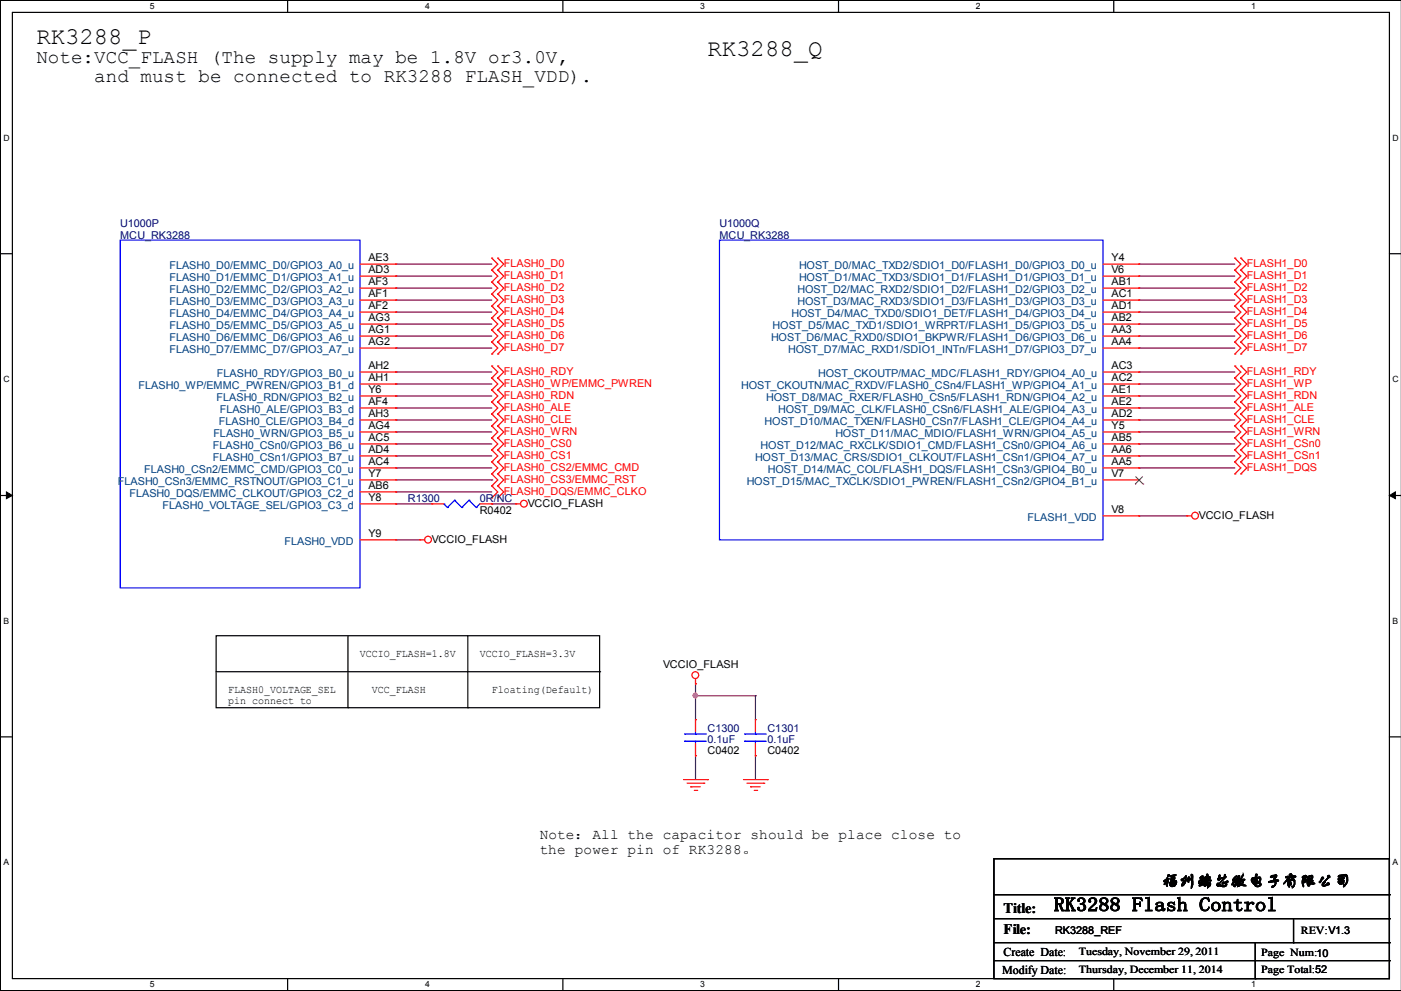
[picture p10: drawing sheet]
<svg xmlns="http://www.w3.org/2000/svg" width="297mm" height="210mm" viewBox="0 0 297 210" stroke-linecap="round" stroke-linejoin="round" font-family="sans-serif">
<defs><g id="words">
<g font-size="5.1">
<text x="7.7" y="9.3">RK3288_P</text>
<text x="149.9" y="11.9">RK3288_Q</text>
</g>
<g font-size="4.1">
<text x="7.7" y="13.4">Note:VCC_FLASH (The supply may be 1.8V or3.0V,</text>
<text x="19.9" y="17.4">and must be connected to RK3288 FLASH_VDD).</text>
<text x="223.4" y="193">RK3288 Flash Control</text>
</g>
<text font-size="3.6" x="246.2" y="187.7">福州瑞芯微电子有限公司</text>
<g font-size="3">
<text x="114.4" y="177.8">Note：All the capacitor should be place close to</text>
<text x="114.4" y="180.8">the power pin of RK3288。</text>
<text x="212.7" y="193.4">Title:</text>
<text x="212.7" y="198">File:</text>
</g>
<g font-size="2.5">
<text x="212.7" y="202.5">Create Date:</text>
<text x="212.4" y="206.3">Modify Date:</text>
</g>
<g font-size="2.3" fill="#000080">
<text x="25.5" y="48">U1000P</text>
<text x="25.5" y="50.5">MCU_RK3288</text>
<text x="152.5" y="48">U1000Q</text>
<text x="152.5" y="50.5">MCU_RK3288</text>
<text x="86.4" y="106.4">R1300</text>
<text x="101.7" y="106.4">0R/NC</text>
<text x="150" y="155.2">C1300</text>
<text x="162.7" y="155.2">C1301</text>
<text x="150" y="157.5">0.1uF</text>
<text x="162.7" y="157.5">0.1uF</text>
</g>
<g font-size="2.3" fill="#004080">
<text x="35.9" y="57.1">FLASH0_D0/EMMC_D0/GPIO3_A0_u</text>
<text x="35.9" y="59.6">FLASH0_D1/EMMC_D1/GPIO3_A1_u</text>
<text x="169.3" y="59.6">HOST_D1/MAC_TXD3/SDIO1_D1/FLASH1_D1/GPIO3_D1_u</text>
<text x="169.3" y="57.1">HOST_D0/MAC_TXD2/SDIO1_D0/FLASH1_D0/GPIO3_D0_u</text>
<text x="35.9" y="62.1">FLASH0_D2/EMMC_D2/GPIO3_A2_u</text>
<text x="35.9" y="64.7">FLASH0_D3/EMMC_D3/GPIO3_A3_u</text>
<text x="169" y="64.7">HOST_D3/MAC_RXD3/SDIO1_D3/FLASH1_D3/GPIO3_D3_u</text>
<text x="169" y="62.1">HOST_D2/MAC_RXD2/SDIO1_D2/FLASH1_D2/GPIO3_D2_u</text>
<text x="35.9" y="67.2">FLASH0_D4/EMMC_D4/GPIO3_A4_u</text>
<text x="35.9" y="69.8">FLASH0_D5/EMMC_D5/GPIO3_A5_u</text>
<text x="163.8" y="69.8">HOST_D5/MAC_TXD1/SDIO1_WRPRT/FLASH1_D5/GPIO3_D5_u</text>
<text x="167.7" y="67.2">HOST_D4/MAC_TXD0/SDIO1_DET/FLASH1_D4/GPIO3_D4_u</text>
<text x="35.9" y="72.3">FLASH0_D6/EMMC_D6/GPIO3_A6_u</text>
<text x="35.9" y="74.8">FLASH0_D7/EMMC_D7/GPIO3_A7_u</text>
<text x="163.4" y="72.3">HOST_D6/MAC_RXD0/SDIO1_BKPWR/FLASH1_D6/GPIO3_D6_u</text>
<text x="167.1" y="74.8">HOST_D7/MAC_RXD1/SDIO1_INTn/FLASH1_D7/GPIO3_D7_u</text>
<text x="29.4" y="82.5">FLASH0_WP/EMMC_PWREN/GPIO3_B1_d</text>
<text x="46" y="79.9">FLASH0_RDY/GPIO3_B0_u</text>
<text x="157.1" y="82.5">HOST_CKOUTN/MAC_RXDV/FLASH0_CSn4/FLASH1_WP/GPIO4_A1_u</text>
<text x="173.4" y="79.9">HOST_CKOUTP/MAC_MDC/FLASH1_RDY/GPIO4_A0_u</text>
<text x="45.9" y="85">FLASH0_RDN/GPIO3_B2_u</text>
<text x="46.6" y="87.5">FLASH0_ALE/GPIO3_B3_d</text>
<text x="162.4" y="85">HOST_D8/MAC_RXER/FLASH0_CSn5/FLASH1_RDN/GPIO4_A2_u</text>
<text x="164.9" y="87.5">HOST_D9/MAC_CLK/FLASH0_CSn6/FLASH1_ALE/GPIO4_A3_u</text>
<text x="45.1" y="95.2">FLASH0_CSn0/GPIO3_B6_u</text>
<text x="45.2" y="92.6">FLASH0_WRN/GPIO3_B5_u</text>
<text x="46.4" y="90.1">FLASH0_CLE/GPIO3_B4_d</text>
<text x="161.2" y="95.2">HOST_D12/MAC_RXCLK/SDIO1_CMD/FLASH1_CSn0/GPIO4_A6_u</text>
<text x="162.1" y="90.1">HOST_D10/MAC_TXEN/FLASH0_CSn7/FLASH1_CLE/GPIO4_A4_u</text>
<text x="177" y="92.6">HOST_D11/MAC_MDIO/FLASH1_WRN/GPIO4_A5_u</text>
<text x="30.6" y="100.2">FLASH0_CSn2/EMMC_CMD/GPIO3_C0_u</text>
<text x="45.1" y="97.7">FLASH0_CSn1/GPIO3_B7_u</text>
<text x="160" y="97.7">HOST_D13/MAC_CRS/SDIO1_CLKOUT/FLASH1_CSn1/GPIO4_A7_u</text>
<text x="162.7" y="100.2">HOST_D14/MAC_COL/FLASH1_DQS/FLASH1_CSn3/GPIO4_B0_u</text>
<text x="25" y="102.8">FLASH0_CSn3/EMMC_RSTNOUT/GPIO3_C1_u</text>
<text x="27.4" y="105.3">FLASH0_DQS/EMMC_CLKOUT/GPIO3_C2_d</text>
<text x="34.5" y="107.9">FLASH0_VOLTAGE_SEL/GPIO3_C3_d</text>
<text x="158.3" y="102.8">HOST_D15/MAC_TXCLK/SDIO1_PWREN/FLASH1_CSn2/GPIO4_B1_u</text>
<text x="217.8" y="110.4">FLASH1_VDD</text>
<text x="60.3" y="115.5">FLASH0_VDD</text>
</g>
<g font-size="2.3">
<text x="78.1" y="55.4">AE3</text>
<text x="78.1" y="57.9">AD3</text>
<text x="235.6" y="57.9">V6</text>
<text x="235.6" y="55.4">Y4</text>
<text x="78.1" y="60.5">AF3</text>
<text x="78.1" y="63">AF1</text>
<text x="78.1" y="65.5">AF2</text>
<text x="235.6" y="63">AC1</text>
<text x="235.6" y="60.5">AB1</text>
<text x="235.6" y="65.5">AD1</text>
<text x="78.1" y="68.1">AG3</text>
<text x="78.1" y="70.6">AG1</text>
<text x="235.6" y="70.6">AA3</text>
<text x="235.6" y="68.1">AB2</text>
<text x="78.1" y="73.2">AG2</text>
<text x="235.6" y="73.2">AA4</text>
<text x="78.1" y="78.2">AH2</text>
<text x="78.1" y="80.8">AH1</text>
<text x="78.1" y="83.3">Y6</text>
<text x="235.6" y="83.3">AE1</text>
<text x="235.6" y="78.2">AC3</text>
<text x="235.6" y="80.8">AC2</text>
<text x="78.1" y="85.9">AF4</text>
<text x="78.1" y="88.4">AH3</text>
<text x="235.6" y="88.4">AD2</text>
<text x="235.6" y="85.9">AE2</text>
<text x="78.1" y="90.9">AG4</text>
<text x="78.1" y="93.5">AC5</text>
<text x="235.6" y="93.5">AB5</text>
<text x="235.6" y="90.9">Y5</text>
<text x="78.1" y="101.1">Y7</text>
<text x="78.1" y="96">AD4</text>
<text x="78.1" y="98.6">AC4</text>
<text x="235.6" y="96">AA6</text>
<text x="235.6" y="101.1">V7</text>
<text x="235.6" y="98.6">AA5</text>
<text x="78.1" y="103.6">AB6</text>
<text x="78.1" y="106.2">Y8</text>
<text x="111.9" y="107.4">VCCIO_FLASH</text>
<text x="78.1" y="113.8">Y9</text>
<text x="101.7" y="109">R0402</text>
<text x="235.6" y="108.7">V8</text>
<text x="254.1" y="110">VCCIO_FLASH</text>
<text x="91.5" y="115.1">VCCIO_FLASH</text>
<text x="76.3" y="139.2">VCCIO_FLASH=1.8V</text>
<text x="101.7" y="139.2">VCCIO_FLASH=3.3V</text>
<text x="140.6" y="141.5">VCCIO_FLASH</text>
<text x="48.3" y="146.8">FLASH0_VOLTAGE_SEL</text>
<text x="48.3" y="149.1">pin connect to</text>
<text x="78.8" y="146.8">VCC_FLASH</text>
<text x="104.2" y="146.8">Floating(Default)</text>
<text x="150" y="159.8">C0402</text>
<text x="162.7" y="159.8">C0402</text>
<text x="223.6" y="197.9">RK3288_REF</text>
<text x="275.7" y="198">REV:V1.3</text>
<text x="228.7" y="202.3">Tuesday, November 29, 2011</text>
<text x="267.3" y="202.5">Page Num:10</text>
<text x="228.7" y="206.1">Thursday, December 11, 2014</text>
<text x="267.3" y="206.1">Page Total:52</text>
</g>
<g font-size="2.3" fill="#f00">
<text x="106.8" y="56.6">FLASH0_D0</text>
<text x="106.8" y="59.2">FLASH0_D1</text>
<text x="264.3" y="56.6">FLASH1_D0</text>
<text x="264.3" y="59.2">FLASH1_D1</text>
<text x="106.8" y="61.7">FLASH0_D2</text>
<text x="106.8" y="64.3">FLASH0_D3</text>
<text x="264.3" y="61.7">FLASH1_D2</text>
<text x="264.3" y="64.3">FLASH1_D3</text>
<text x="106.8" y="66.8">FLASH0_D4</text>
<text x="106.8" y="69.3">FLASH0_D5</text>
<text x="106.8" y="71.9">FLASH0_D6</text>
<text x="264.3" y="69.3">FLASH1_D5</text>
<text x="264.3" y="66.8">FLASH1_D4</text>
<text x="264.3" y="71.9">FLASH1_D6</text>
<text x="106.8" y="74.4">FLASH0_D7</text>
<text x="264.3" y="74.4">FLASH1_D7</text>
<text x="106.8" y="79.5">FLASH0_RDY</text>
<text x="106.8" y="82">FLASH0_WP/EMMC_PWREN</text>
<text x="264.3" y="79.5">FLASH1_RDY</text>
<text x="264.3" y="82">FLASH1_WP</text>
<text x="106.8" y="84.6">FLASH0_RDN</text>
<text x="106.8" y="87.1">FLASH0_ALE</text>
<text x="106.8" y="89.7">FLASH0_CLE</text>
<text x="264.3" y="84.6">FLASH1_RDN</text>
<text x="264.3" y="87.1">FLASH1_ALE</text>
<text x="264.3" y="89.7">FLASH1_CLE</text>
<text x="106.8" y="92.2">FLASH0_WRN</text>
<text x="106.8" y="94.7">FLASH0_CS0</text>
<text x="264.3" y="94.7">FLASH1_CSn0</text>
<text x="264.3" y="92.2">FLASH1_WRN</text>
<text x="106.8" y="97.3">FLASH0_CS1</text>
<text x="106.8" y="99.8">FLASH0_CS2/EMMC_CMD</text>
<text x="264.3" y="97.3">FLASH1_CSn1</text>
<text x="264.3" y="99.8">FLASH1_DQS</text>
<text x="106.8" y="102.4">FLASH0_CS3/EMMC_RST</text>
<text x="106.8" y="104.9">FLASH0_DQS/EMMC_CLKO</text>
</g>
<g font-size="1.8">
<text x="31.8" y="1.9">5</text>
<text x="90.1" y="1.9">4</text>
<text x="148.4" y="1.9">3</text>
<text x="206.8" y="1.9">2</text>
<text x="265.2" y="1.9">1</text>
<text x=".8" y="29.8">D</text>
<text x="295.2" y="29.8">D</text>
<text x=".8" y="80.9">C</text>
<text x="295.2" y="80.9">C</text>
<text x=".8" y="132.2">B</text>
<text x="295.2" y="132.2">B</text>
<text x=".8" y="183.3">A</text>
<text x="295.2" y="183.3">A</text>
<text x="31.8" y="209.2">5</text>
<text x="90.1" y="209.2">4</text>
<text x="148.4" y="209.2">3</text>
<text x="206.8" y="209.2">2</text>
<text x="265.2" y="209.2">1</text>
</g>
</g></defs>
<path d="M2.6 2.6h291.9v204.7h-291.9zM297 .1h-296.9v209.8h296.9" fill="none" stroke="#000" stroke-width=".25"/>
<g fill="#fff">
<path d="M31.7 .3h1.1v2.1h-1.1z"/>
<path d="M31.7 207.6h1.1v2h-1.1z"/>
</g>
<path d="M61 .1v2.5M61 207.3v2.6" fill="none" stroke="#000" stroke-width=".25"/>
<g fill="#fff">
<path d="M90.1 .3h1v2.1h-1z"/>
<path d="M90.1 207.6h1v2h-1z"/>
</g>
<path d="M119.3 .1v2.5M119.3 207.3v2.6" fill="none" stroke="#000" stroke-width=".25"/>
<g fill="#fff">
<path d="M148.4 .3h1v2.1h-1z"/>
<path d="M148.4 207.6h1v2h-1z"/>
</g>
<path d="M177.7 .1v2.5M177.7 207.3v2.6" fill="none" stroke="#000" stroke-width=".25"/>
<g fill="#fff">
<path d="M206.8 .3h1.1v2.1h-1.1z"/>
<path d="M206.8 207.6h1.1v2h-1.1z"/>
</g>
<path d="M236.1 .1v2.5M236.1 207.3v2.6" fill="none" stroke="#000" stroke-width=".25"/>
<g fill="#fff">
<path d="M265.2 .3h1v2.1h-1z"/>
<path d="M265.2 207.6h1v2h-1z"/>
<path d="M.8 28.2h1.2v2h-1.2z"/>
<path d="M295.1 28.2h1.3v2h-1.3z"/>
<path d="M.8 79.3h1.2v2.1h-1.2z"/>
<path d="M295.1 79.3h1.3v2.1h-1.3z"/>
</g>
<path d="M.1 53.8h2.5M294.5 53.8h2.5" fill="none" stroke="#000" stroke-width=".25"/>
<g fill="#fff">
<path d="M.8 130.6h1.1v2h-1.1z"/>
<path d="M295.1 130.6h1.2v2h-1.2z"/>
</g>
<path d="M.1 105h2.5M294.5 105h2.5" fill="none" stroke="#000" stroke-width=".25"/>
<path d="M1.4 104.2l1.2 .8-1.2 .7zM294.5 105l1.2-.8v1.5z" fill="#000" stroke="#000" stroke-width=".21"/>
<g fill="#fff">
<path d="M.8 181.7h1.1v2h-1.1z"/>
<path d="M295.1 181.7h1.1v2h-1.1z"/>
</g>
<g fill="none" stroke="#000" stroke-width=".25">
<path d="M45.8 134.7h81.3v15.2h-81.3zM73.7 134.7v15.2M99.1 134.7v15.2M.1 156.1h2.5M45.8 142.3h81.3M73.7 149.9h.1M99.1 149.9h.1M127.1 142.3h.1M294.5 156.1h2.5M210.7 181.9h83.8v25.4h-83.8zM210.7 189.6h83.8M210.7 194.6h83.8"/>
<path d="M210.7 199.7h83.8M266 199.7v7.6M274.2 199.7h.1M274.2 194.6v5.1M294.5 189.6h.1M294.5 194.6h.1M294.5 199.7h.1M210.7 203.5h83.8M266 207.3h.1M294.5 203.5h.1"/>
</g>
<g fill="none" stroke="#800040" stroke-width=".25">
<path d="M83.9 56h.1M83.9 58.5h.1M83.9 56h20.3M83.9 58.5h20.3M241.4 56h.1M241.4 58.5h.1M241.4 56h20.3M241.4 58.5h20.3M83.9 73.7h.1M83.9 71.2h.1M83.9 68.7h.1M83.9 66.1h.1"/>
<path d="M83.9 63.6h.1M83.9 61h.1M83.9 78.8h.1M83.9 63.6h20.3M83.9 61h20.3M83.9 66.1h20.3M83.9 68.7h20.3M83.9 71.2h20.3M83.9 73.7h20.3M83.9 78.8h20.3M241.4 63.6h.1M241.4 61h.1"/>
<path d="M241.4 66.1h.1M241.4 68.7h.1M241.4 71.2h.1M241.4 73.7h.1M241.4 78.8h.1M241.4 63.6h20.3M241.4 61h20.3M241.4 66.1h20.3M241.4 68.7h20.3M241.4 71.2h20.3M241.4 73.7h20.3M241.4 78.8h20.3"/>
<path d="M83.9 94.1h.1M83.9 86.4h.1M83.9 81.4h.1M83.9 91.5h.1M83.9 89h.1M83.9 83.9h.1M83.9 96.6h.1M83.9 99.1h.1M83.9 81.4h20.3M83.9 86.4h20.3M83.9 83.9h20.3M83.9 89h20.3"/>
<path d="M83.9 91.5h20.3M83.9 96.6h20.3M83.9 94.1h20.3M83.9 99.1h20.3M241.4 81.4h.1M241.4 86.4h.1M241.4 83.9h.1M241.4 89h.1M241.4 91.5h.1M241.4 96.6h.1M241.4 94.1h.1M241.4 99.1h.1"/>
<path d="M241.4 81.4h20.3M241.4 86.4h20.3M241.4 83.9h20.3M241.4 89h20.3M241.4 91.5h20.3M241.4 96.6h20.3M241.4 94.1h20.3M241.4 99.1h20.3M83.9 104.2h.1M83.9 114.4h.1M83.9 106.8h.1M83.9 101.7h20.3"/>
<path d="M83.9 104.2h20.3M83.9 114.4h5.1M83.9 106.8h7.6M104.2 101.7h.1M104.2 106.8h.1M104.2 106.8h5.1M241.4 109.3h.1M241.4 109.3h10.1M147.4 147.4h.1M147.4 144.9h.1M147.4 147.4h12.7M147.4 144.9v7.6"/>
<path d="M160.1 147.4h.1M160.1 147.4v5.1M147.4 160.1h.1M147.4 160.1v5.1M160.1 160.1h.1M160.1 160.1v5.1"/>
</g>
<circle cx="147.4" cy="147.4" r=".47" fill="#f0f" stroke="#f0f" stroke-width=".25"/>
<g fill="none" stroke="#f00" stroke-width=".25">
<path d="M76.3 56h7.6M76.3 58.5h7.6M83.9 56h.1M83.9 58.5h.1M104.2 57.2h.1M104.2 54.7h.1M104.2 59.8h.1M104.2 54.7l1.3 1.3-1.3 1.2M104.2 57.2l1.3 1.3-1.3 1.3M104.2 59.8l1.3 1.2-1.3 1.3M105.5 57.2h.1M105.5 54.7h.1"/>
<path d="M105.5 59.8h.1M105.5 54.7l1.3 1.3-1.3 1.2M105.5 57.2l1.3 1.3-1.3 1.3M105.5 59.8l1.3 1.2-1.3 1.3M233.8 56h7.6M233.8 58.5h7.6M241.4 58.5h.1M241.4 56h.1M261.7 57.2h.1M261.7 54.7h.1M261.7 59.8h.1M261.7 54.7l1.3 1.3-1.3 1.2"/>
<path d="M261.7 57.2l1.3 1.3-1.3 1.3M261.7 59.8l1.3 1.2-1.3 1.3M263 57.2h.1M263 54.7h.1M263 59.8h.1M263 54.7l1.2 1.3-1.2 1.2M263 57.2l1.2 1.3-1.2 1.3M263 59.8l1.2 1.2-1.2 1.3M76.3 61h7.6M76.3 63.6h7.6M76.3 66.1h7.6M76.3 68.7h7.6"/>
<path d="M76.3 71.2h7.6M76.3 73.7h7.6M76.3 78.8h7.6M83.9 61h.1M83.9 63.6h.1M83.9 66.1h.1M83.9 68.7h.1M83.9 71.2h.1M83.9 73.7h.1M83.9 78.8h.1M104.2 62.3h.1M104.2 64.9h.1"/>
<path d="M104.2 67.4h.1M104.2 69.9h.1M104.2 72.5h.1M104.2 75h.1M104.2 77.6h.1M104.2 62.3l1.3 1.3-1.3 1.3M104.2 64.9l1.3 1.2-1.3 1.3M104.2 67.4l1.3 1.3-1.3 1.2M104.2 69.9l1.3 1.3-1.3 1.3M104.2 72.5l1.3 1.2-1.3 1.3M104.2 77.6l1.3 1.2-1.3 1.3M105.5 62.3h.1"/>
<path d="M105.5 64.9h.1M105.5 67.4h.1M105.5 69.9h.1M105.5 72.5h.1M105.5 75h.1M105.5 77.6h.1M105.5 62.3l1.3 1.3-1.3 1.3M105.5 64.9l1.3 1.2-1.3 1.3M105.5 67.4l1.3 1.3-1.3 1.2M105.5 69.9l1.3 1.3-1.3 1.3M105.5 72.5l1.3 1.2-1.3 1.3M105.5 77.6l1.3 1.2-1.3 1.3"/>
<path d="M233.8 61h7.6M233.8 63.6h7.6M233.8 66.1h7.6M233.8 68.7h7.6M233.8 71.2h7.6M233.8 73.7h7.6M233.8 78.8h7.6M241.4 78.8h.1M241.4 73.7h.1M241.4 71.2h.1M241.4 68.7h.1M241.4 66.1h.1"/>
<path d="M241.4 63.6h.1M241.4 61h.1M261.7 62.3h.1M261.7 64.9h.1M261.7 69.9h.1M261.7 67.4h.1M261.7 72.5h.1M261.7 75h.1M261.7 77.6h.1M261.7 62.3l1.3 1.3-1.3 1.3M261.7 67.4l1.3 1.3-1.3 1.2M261.7 64.9l1.3 1.2-1.3 1.3"/>
<path d="M261.7 69.9l1.3 1.3-1.3 1.3M261.7 72.5l1.3 1.2-1.3 1.3M261.7 77.6l1.3 1.2-1.3 1.3M263 62.3h.1M263 64.9h.1M263 69.9h.1M263 67.4h.1M263 72.5h.1M263 75h.1M263 77.6h.1M263 62.3l1.2 1.3-1.2 1.3M263 67.4l1.2 1.3-1.2 1.2"/>
<path d="M263 64.9l1.2 1.2-1.2 1.3M263 69.9l1.2 1.3-1.2 1.3M263 72.5l1.2 1.2-1.2 1.3M263 77.6l1.2 1.2-1.2 1.3M76.3 81.4h7.6M76.3 83.9h7.6M76.3 86.4h7.6M76.3 89h7.6M76.3 91.5h7.6M76.3 94.1h7.6M76.3 96.6h7.6M76.3 99.1h7.6"/>
<path d="M83.9 81.4h.1M83.9 83.9h.1M83.9 86.4h.1M83.9 89h.1M83.9 91.5h.1M83.9 94.1h.1M83.9 96.6h.1M83.9 99.1h.1M104.2 80.1h.1M104.2 82.6h.1M104.2 85.2h.1M104.2 87.7h.1"/>
<path d="M104.2 90.3h.1M104.2 92.8h.1M104.2 95.3h.1M104.2 97.9h.1M104.2 80.1l1.3 1.3-1.3 1.2M104.2 82.6l1.3 1.3-1.3 1.3M104.2 85.2l1.3 1.2-1.3 1.3M104.2 87.7l1.3 1.3-1.3 1.3M104.2 90.3l1.3 1.2-1.3 1.3M104.2 92.8l1.3 1.3-1.3 1.2M104.2 95.3l1.3 1.3-1.3 1.3M104.2 97.9l1.3 1.2-1.3 1.3"/>
<path d="M105.5 80.1h.1M105.5 82.6h.1M105.5 85.2h.1M105.5 87.7h.1M105.5 90.3h.1M105.5 92.8h.1M105.5 95.3h.1M105.5 97.9h.1M105.5 80.1l1.3 1.3-1.3 1.2M105.5 82.6l1.3 1.3-1.3 1.3M105.5 85.2l1.3 1.2-1.3 1.3M105.5 87.7l1.3 1.3-1.3 1.3"/>
<path d="M105.5 90.3l1.3 1.2-1.3 1.3M105.5 92.8l1.3 1.3-1.3 1.2M105.5 95.3l1.3 1.3-1.3 1.3M105.5 97.9l1.3 1.2-1.3 1.3M233.8 81.4h7.6M233.8 83.9h7.6M233.8 86.4h7.6M233.8 89h7.6M233.8 91.5h7.6M233.8 94.1h7.6M233.8 96.6h7.6M233.8 99.1h7.6"/>
<path d="M241.4 99.1h.1M241.4 96.6h.1M241.4 94.1h.1M241.4 91.5h.1M241.4 89h.1M241.4 86.4h.1M241.4 83.9h.1M241.4 81.4h.1M261.7 80.1h.1M261.7 82.6h.1M261.7 85.2h.1M261.7 87.7h.1"/>
<path d="M261.7 90.3h.1M261.7 95.3h.1M261.7 92.8h.1M261.7 97.9h.1M261.7 80.1l1.3 1.3-1.3 1.2M261.7 82.6l1.3 1.3-1.3 1.3M261.7 85.2l1.3 1.2-1.3 1.3M261.7 87.7l1.3 1.3-1.3 1.3M261.7 92.8l1.3 1.3-1.3 1.2M261.7 90.3l1.3 1.2-1.3 1.3M261.7 95.3l1.3 1.3-1.3 1.3M261.7 97.9l1.3 1.2-1.3 1.3"/>
<path d="M263 80.1h.1M263 82.6h.1M263 85.2h.1M263 87.7h.1M263 90.3h.1M263 95.3h.1M263 92.8h.1M263 97.9h.1M263 80.1l1.2 1.3-1.2 1.2M263 82.6l1.2 1.3-1.2 1.3M263 85.2l1.2 1.2-1.2 1.3M263 87.7l1.2 1.3-1.2 1.3"/>
<path d="M263 92.8l1.2 1.3-1.2 1.2M263 90.3l1.2 1.2-1.2 1.3M263 95.3l1.2 1.3-1.2 1.3M263 97.9l1.2 1.2-1.2 1.3M76.3 114.4h7.6M76.3 106.8h7.6M76.3 101.7h7.6M76.3 104.2h7.6M83.9 101.7h.1M83.9 104.2h.1M83.9 106.8h.1M83.9 114.4h.1"/>
<path d="M89 114.4h.1M89 114.4h1M91.5 106.8h.1M91.5 106.8h2.6M101.7 106.8h2.5M104.2 100.4h.1M104.2 103h.1M104.2 105.5h.1M104.2 106.8h.1M104.2 100.4l1.3 1.3-1.3 1.3M104.2 103l1.3 1.2-1.3 1.3M105.5 100.4h.1"/>
<path d="M105.5 103h.1M105.5 105.5h.1M105.5 100.4l1.3 1.3-1.3 1.3M105.5 103l1.3 1.2-1.3 1.3M109.3 106.8h.1M109.3 106.8h1M233.8 109.3h7.6M233.8 101.7h7.6M241.4 101.7h.1M241.4 109.3h.1M251.5 109.3h.1M251.5 109.3h1.1"/>
<path d="M261.7 100.4h.1M263 100.4h.1M147.4 144.9h.1M147.4 152.5h.1M147.4 143.8v1.1M147.4 152.5v2.5M147.4 157.6v2.5M160.1 152.5h.1M160.1 152.5v2.5M160.1 157.6v2.5M144.9 165.2h5M145.6 165.9h3.6"/>
<path d="M146.4 166.7h.1M146.4 166.7h2M147.2 167.5h.5M147.4 160.1h.1M147.7 167.5h.1M149.2 165.9h.1M149.9 165.2h.1M157.6 165.2h5M158.3 165.9h3.6M159.1 166.7h.1M159.1 166.7h2M159.9 167.5h.5"/>
<path d="M160.1 160.1h.1M160.4 167.5h.1M161.9 165.9h.1M162.6 165.2h.1"/>
<circle cx="90.7" cy="114.3" r=".72"/>
<circle cx="111" cy="106.7" r=".72"/>
<circle cx="253.3" cy="109.3" r=".72"/>
<circle cx="147.4" cy="143" r=".72"/>
</g>
<g fill="none" stroke="#00f" stroke-width=".25">
<path d="M25.5 50.9h50.8v73.6h-50.8zM152.5 50.9h81.3v63.5h-81.3zM94.1 106.8h.1M94.1 106.8l.7 .7M94.8 107.5h.1M96.4 106h.1M96.4 106l1.5 1.5M96.4 106l-1.6 1.5M97.9 107.5h.1M99.4 106h.1M99.4 106l1.5 1.5M99.4 106l-1.5 1.5"/>
<path d="M100.9 107.5h.1M101.7 106.8l-.8 .7M145.1 157.1h.1M145.1 155.5h.1M145.1 157.1h4.6M145.1 155.5h4.6M147.4 155.5h.1M147.4 157.1h.1M147.4 155v.5M147.4 157.1v.5M157.8 157.1h.1M157.8 155.5h.1"/>
<path d="M157.8 157.1h4.6M157.8 155.5h4.6M160.1 155.5h.1M160.1 157.1h.1M160.1 155v.5M160.1 157.1v.5"/>
</g>
<path d="M240.6 102.6h.1M240.7 101l1.6 1.6M242.2 101l-1.6 1.6M242.3 102.6h.1" fill="none" stroke="#804000" stroke-width=".21"/>
<use href="#words"/>
</svg>
